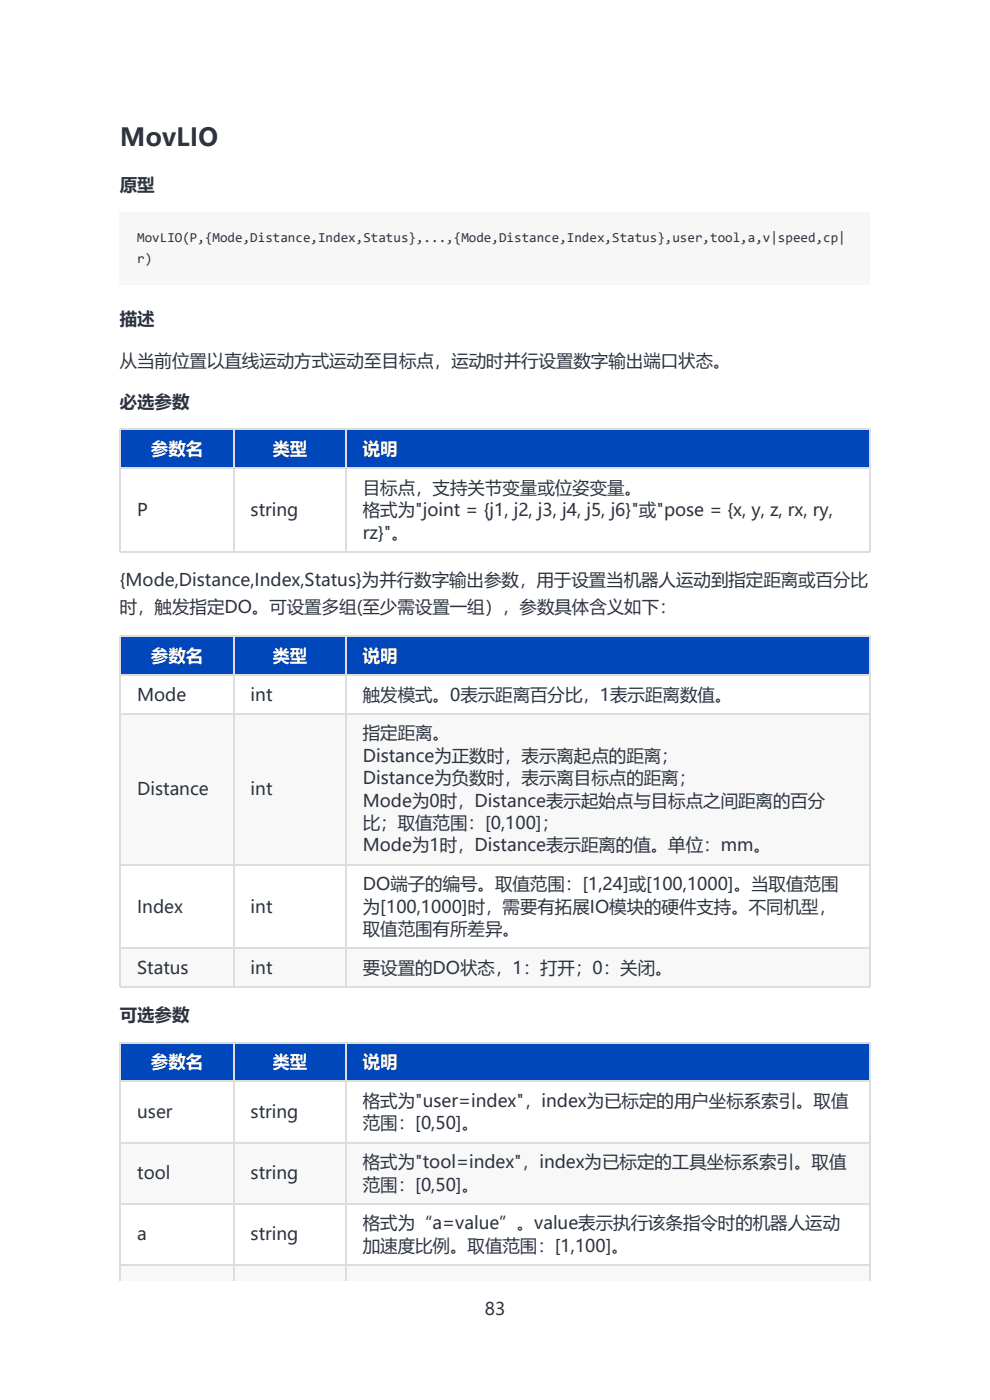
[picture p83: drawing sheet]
<svg xmlns="http://www.w3.org/2000/svg" width="210mm" height="297mm" viewBox="0 0 210 297" stroke-linecap="round" stroke-linejoin="round" font-family="sans-serif">
<defs><g id="words">
<text font-size="5.3" fill="#2d3440" x="25.4" y="30.9">MovLIO</text>
<g font-size="3.7" fill="#2d3440">
<text x="25.4" y="40.5">原型</text>
<text x="25.4" y="69">描述</text>
<text x="25.4" y="77.8">从当前位置以直线运动方式运动至目标点，运动时并行设置数字输出端口状态。</text>
<text x="25.4" y="86.5">必选参数</text>
<text x="77" y="104.7">目标点，支持关节变量或位姿变量。</text>
<text x="29.1" y="109.5">P</text>
<text x="53.2" y="109.5">string</text>
<text x="77" y="109.5">格式为&quot;joint = {j1, j2, j3, j4, j5, j6}&quot;或&quot;pose = {x, y, z, rx, ry,</text>
<text x="77" y="114.3">rz}&quot;。</text>
<text x="25.4" y="124.3">{Mode,Distance,Index,Status}为并行数字输出参数，用于设置当机器人运动到指定距离或百分比</text>
<text x="25.4" y="130.1">时，触发指定DO。可设置多组(至少需设置一组），参数具体含义如下：</text>
<text x="29.1" y="148.6">Mode</text>
<text x="53.2" y="148.6">int</text>
<text x="77" y="148.6">触发模式。0表示距离百分比，1表示距离数值。</text>
<text x="77" y="156.8">指定距离。</text>
<text x="77" y="161.6">Distance为正数时，表示离起点的距离；</text>
<text x="77" y="166.4">Distance为负数时，表示离目标点的距离；</text>
<text x="29.1" y="168.7">Distance</text>
<text x="53.2" y="168.7">int</text>
<text x="77" y="171.1">Mode为0时，Distance表示起始点与目标点之间距离的百分</text>
<text x="77" y="175.9">比；取值范围：[0,100]；</text>
<text x="77" y="180.6">Mode为1时，Distance表示距离的值。单位：mm。</text>
<text x="77" y="188.8">DO端子的编号。取值范围：[1,24]或[100,1000]。当取值范围</text>
<text x="29.1" y="193.6">Index</text>
<text x="53.2" y="193.6">int</text>
<text x="77" y="193.6">为[100,1000]时，需要有拓展IO模块的硬件支持。不同机型，</text>
<text x="77" y="198.4">取值范围有所差异。</text>
<text x="29.1" y="206.6">Status</text>
<text x="53.2" y="206.6">int</text>
<text x="77" y="206.6">要设置的DO状态，1：打开；0：关闭。</text>
<text x="25.4" y="216.6">可选参数</text>
<text x="29.1" y="237.2">user</text>
<text x="53.2" y="237.2">string</text>
<text x="77" y="234.8">格式为&quot;user=index&quot;，index为已标定的用户坐标系索引。取值</text>
<text x="77" y="239.6">范围：[0,50]。</text>
<text x="29.1" y="250.2">tool</text>
<text x="53.2" y="250.2">string</text>
<text x="77" y="247.8">格式为&quot;tool=index&quot;，index为已标定的工具坐标系索引。取值</text>
<text x="77" y="252.6">范围：[0,50]。</text>
<text x="29.1" y="263.1">a</text>
<text x="53.2" y="263.1">string</text>
<text x="77" y="260.8">格式为“a=value”。value表示执行该条指令时的机器人运动</text>
<text x="77" y="265.5">加速度比例。取值范围：[1,100]。</text>
<text x="102.8" y="279">83</text>
</g>
<g font-size="3.7" fill="#fff">
<text x="32" y="96.5">参数名</text>
<text x="57.8" y="96.5">类型</text>
<text x="77" y="96.5">说明</text>
<text x="32" y="140.4">参数名</text>
<text x="57.8" y="140.4">类型</text>
<text x="77" y="140.4">说明</text>
<text x="32" y="226.7">参数名</text>
<text x="57.8" y="226.7">类型</text>
<text x="77" y="226.7">说明</text>
</g>
<g font-size="2.9" fill="#2d3440">
<text x="29.1" y="51.3">MovLIO(P,{Mode,Distance,Index,Status},...,{Mode,Distance,Index,Status},user,tool,a,v|speed,cp|</text>
<text x="29.1" y="55.8">r)</text>
</g>
</g></defs>
<path d="M25.4 45h159.2v15.3h-159.2z" fill="#f7f7f7"/>
<path d="M25.4 91h24.1v8.2h-24.1z" fill="#fff"/>
<path d="M25.4 91h24.1v8.2h-24.1z" fill="#0047bb"/>
<path d="M49.5 91h23.8v8.2h-23.8z" fill="#fff"/>
<path d="M49.5 91h23.8v8.2h-23.8z" fill="#0047bb"/>
<path d="M73.3 91h111v8.2h-111z" fill="#fff"/>
<path d="M73.3 91h111v8.2h-111z" fill="#0047bb"/>
<g fill="#fff">
<path d="M25.4 99.2h24.1v17.7h-24.1z"/>
<path d="M49.5 99.2h23.8v17.7h-23.8z"/>
<path d="M73.3 99.2h111v17.7h-111z"/>
</g>
<path d="M25.4 99.3h159.2M25.4 91.1h159.2M25.5 91v26.2M49.6 91v26.2M73.4 91v26.2M184.5 91v26.2M25.4 117h159.2" fill="none" stroke="#ddd" stroke-width=".26"/>
<path d="M25.4 134.9h24.1v8.2h-24.1z" fill="#fff"/>
<path d="M25.4 134.9h24.1v8.2h-24.1z" fill="#0047bb"/>
<path d="M49.5 134.9h23.8v8.2h-23.8z" fill="#fff"/>
<path d="M49.5 134.9h23.8v8.2h-23.8z" fill="#0047bb"/>
<path d="M73.3 134.9h111v8.2h-111z" fill="#fff"/>
<path d="M73.3 134.9h111v8.2h-111z" fill="#0047bb"/>
<g fill="#fff">
<path d="M25.4 143.1h24.1v8.2h-24.1z"/>
<path d="M49.5 143.1h23.8v8.2h-23.8z"/>
<path d="M73.3 143.1h111v8.2h-111z"/>
</g>
<g fill="#f8f8f8">
<path d="M25.4 151.3h24.1v32h-24.1z"/>
<path d="M49.5 151.3h23.8v32h-23.8z"/>
<path d="M73.3 151.3h111v32h-111z"/>
</g>
<g fill="#fff">
<path d="M25.4 183.3h24.1v17.7h-24.1z"/>
<path d="M49.5 183.3h23.8v17.7h-23.8z"/>
<path d="M73.3 183.3h111v17.7h-111z"/>
</g>
<g fill="#f8f8f8">
<path d="M25.4 201h24.1v8.2h-24.1z"/>
<path d="M49.5 201h23.8v8.2h-23.8z"/>
<path d="M73.3 201h111v8.2h-111z"/>
</g>
<path d="M25.4 135h159.2M25.5 134.9v74.6M49.6 134.9v74.6M73.4 134.9v74.6M184.5 134.9v74.6M25.4 151.4h159.2M25.4 143.2h159.2M25.4 183.4h159.2M25.4 201.1h159.2M25.4 209.3h159.2" fill="none" stroke="#ddd" stroke-width=".26"/>
<path d="M25.4 221.1h24.1v8.2h-24.1z" fill="#fff"/>
<path d="M25.4 221.1h24.1v8.2h-24.1z" fill="#0047bb"/>
<path d="M49.5 221.1h23.8v8.2h-23.8z" fill="#fff"/>
<path d="M49.5 221.1h23.8v8.2h-23.8z" fill="#0047bb"/>
<path d="M73.3 221.1h111v8.2h-111z" fill="#fff"/>
<path d="M73.3 221.1h111v8.2h-111z" fill="#0047bb"/>
<g fill="#fff">
<path d="M25.4 229.3h24.1v13h-24.1z"/>
<path d="M49.5 229.3h23.8v13h-23.8z"/>
<path d="M73.3 229.3h111v13h-111z"/>
</g>
<g fill="#f8f8f8">
<path d="M25.4 242.3h24.1v12.9h-24.1z"/>
<path d="M49.5 242.3h23.8v12.9h-23.8z"/>
<path d="M73.3 242.3h111v12.9h-111z"/>
</g>
<g fill="#fff">
<path d="M25.4 255.2h24.1v13h-24.1z"/>
<path d="M49.5 255.2h23.8v13h-23.8z"/>
<path d="M73.3 255.2h111v13h-111z"/>
</g>
<g fill="#f8f8f8">
<path d="M25.4 268.2h24.1v3.5h-24.1z"/>
<path d="M49.5 268.2h23.8v3.5h-23.8z"/>
<path d="M73.3 268.2h111v3.5h-111z"/>
</g>
<path d="M25.4 229.4h159.2M25.4 221.2h159.2M25.5 221.1v50.6M49.6 221.1v50.6M73.4 221.1v50.6M184.5 221.1v50.6M25.4 255.3h159.2M25.4 242.4h159.2M25.4 268.3h159.2" fill="none" stroke="#ddd" stroke-width=".26"/>
<g fill="#f7f7f7">
<path d="M29.1 48.7h150.2v3.4h-150.2z"/>
<path d="M29.1 53.2h3.2v3.4h-3.2z"/>
</g>
<use href="#words"/>
</svg>
